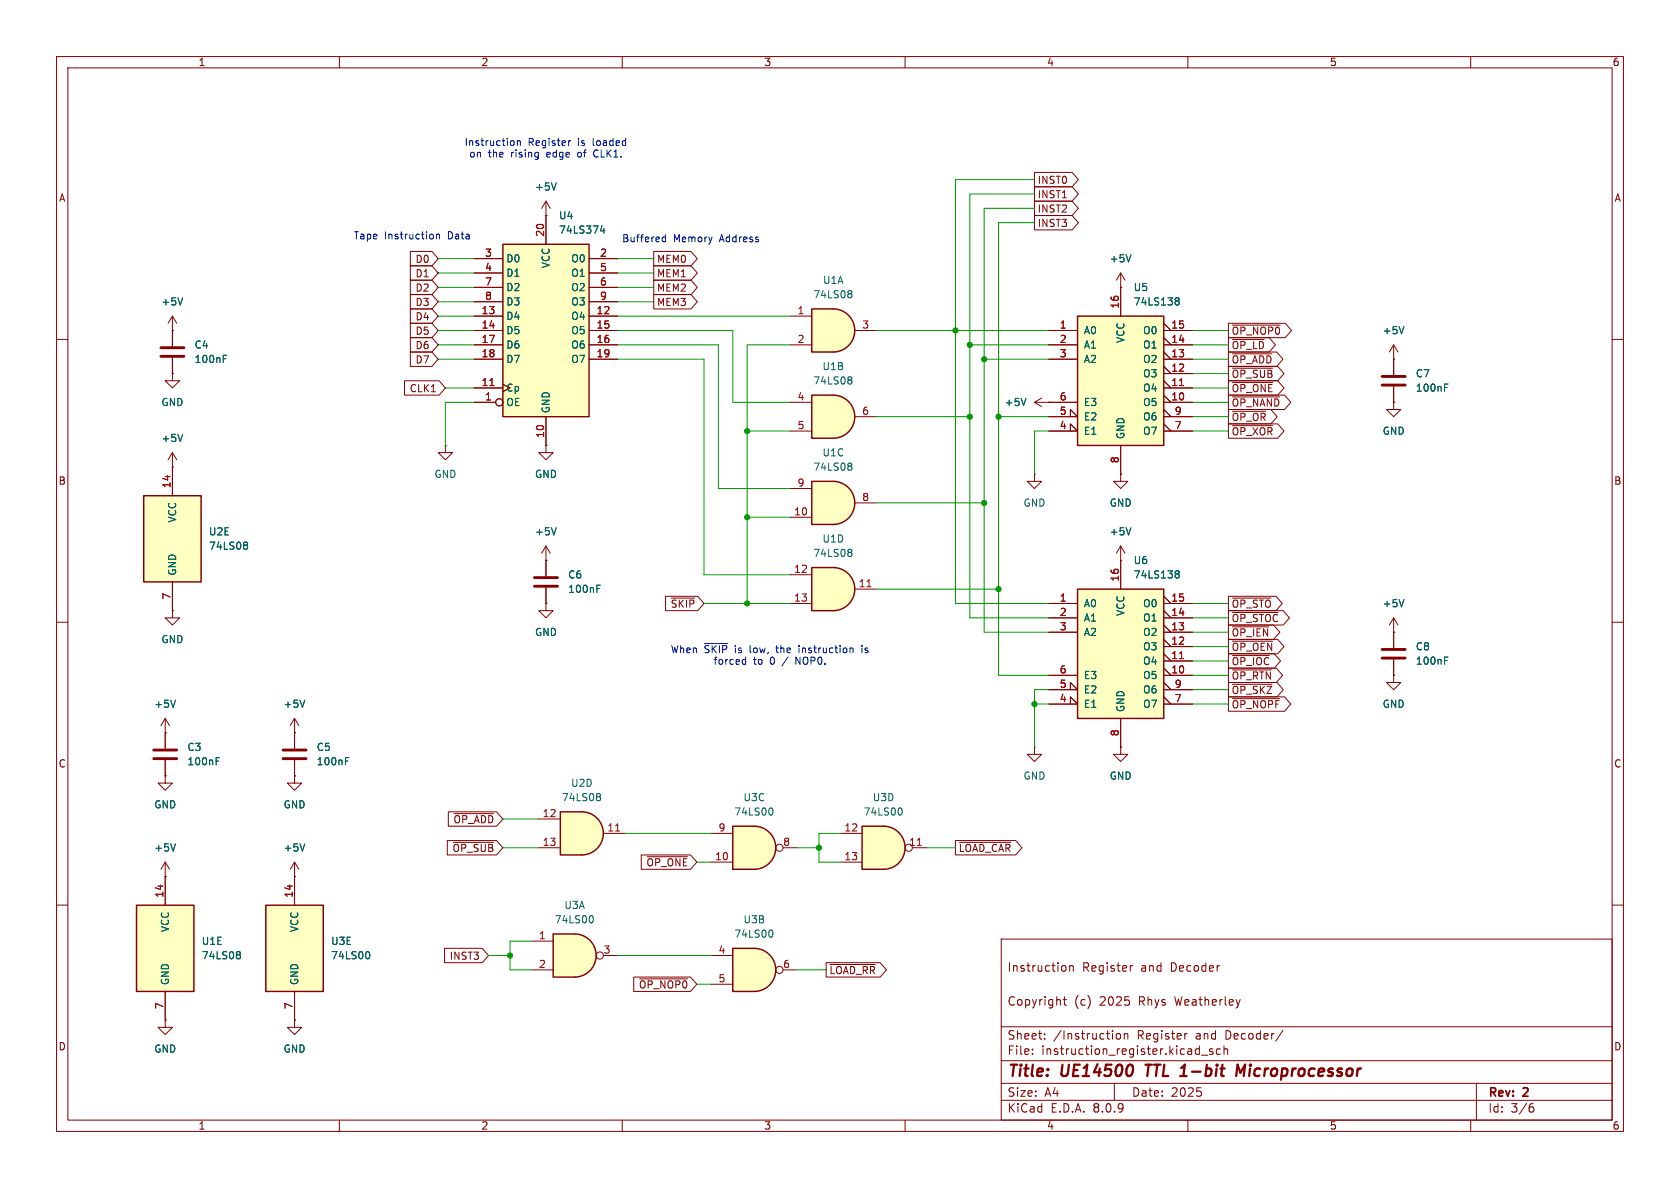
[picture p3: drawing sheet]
<svg xmlns="http://www.w3.org/2000/svg" width="297mm" height="210mm" viewBox="0 0 297 210" stroke-linecap="round" stroke-linejoin="round" font-family="sans-serif">
<defs><g id="words">
<g font-size="2.8" fill="#840000">
<text x="178" y="190.9">Title:</text>
<text x="187.7" y="190.9">UE14500</text>
<text x="203.4" y="190.9">TTL 1-bit</text>
<text x="221" y="190.9">Microprocessor</text>
</g>
<g font-size="2.1" fill="#840000">
<text x="178" y="172">Instruction</text>
<text x="191.3" y="172">Register</text>
<text x="201.7" y="172">and</text>
<text x="207.1" y="172">Decoder</text>
<text x="178" y="178">Copyright</text>
<text x="189.9" y="178">(c)</text>
<text x="194.5" y="178">2025</text>
<text x="201.5" y="178">Rhys</text>
<text x="208" y="178">Weatherley</text>
<text x="178" y="184">Sheet:</text>
<text x="186.2" y="184">/Instruction</text>
<text x="201.1" y="184">Register</text>
<text x="211.5" y="184">and</text>
<text x="216.9" y="184">Decoder/</text>
<text x="178" y="186.7">File:</text>
<text x="184.1" y="186.7">instruction_register.kicad_sch</text>
<text x="178" y="196.9">KiCad</text>
<text x="178" y="194.1">Size:</text>
<text x="184.7" y="194.1">A4</text>
<text x="185.7" y="196.9">E.D.A.</text>
<text x="193.3" y="196.9">8.0.9</text>
<text x="200" y="194.1">Date:</text>
<text x="207" y="194.1">2025</text>
<text x="263" y="194.3">Rev:</text>
<text x="263" y="196.9">Id:</text>
<text x="267.1" y="196.9">3/6</text>
<text x="269.4" y="194.3">2</text>
</g>
<g font-size="1.8" fill="#840000">
<text x="35" y="11.9">1</text>
<text x="85" y="11.9">2</text>
<text x="135" y="11.9">3</text>
<text x="185" y="11.9">4</text>
<text x="235" y="11.9">5</text>
<text x="285" y="11.9">6</text>
<text x="10.3" y="35.9">A</text>
<text x="183.4" y="32.7">INST0</text>
<text x="183.4" y="35.2">INST1</text>
<text x="285.3" y="35.9">A</text>
<text x="183.4" y="40.3">INST3</text>
<text x="183.4" y="37.8">INST2</text>
<text x="73.4" y="46.7">D0</text>
<text x="116" y="46.7">MEM0</text>
<text x="73.4" y="51.8">D2</text>
<text x="73.4" y="49.2">D1</text>
<text x="116" y="51.8">MEM2</text>
<text x="116" y="49.2">MEM1</text>
<text x="73.4" y="56.8">D4</text>
<text x="73.4" y="54.3">D3</text>
<text x="73.4" y="59.4">D5</text>
<text x="116" y="54.3">MEM3</text>
<text x="217.6" y="59.4">~{OP_NOP0}</text>
<text x="73.4" y="61.9">D6</text>
<text x="73.4" y="64.5">D7</text>
<text x="217.6" y="61.9">~{OP_LD}</text>
<text x="217.6" y="64.5">~{OP_ADD}</text>
<text x="72.3" y="69.5">CLK1</text>
<text x="217.6" y="67">~{OP_SUB}</text>
<text x="217.6" y="69.5">~{OP_ONE}</text>
<text x="217.6" y="77.2">~{OP_XOR}</text>
<text x="217.6" y="72.1">~{OP_NAND}</text>
<text x="217.6" y="74.6">~{OP_OR}</text>
<text x="10.3" y="85.9">B</text>
<text x="285.3" y="85.9">B</text>
<text x="118.5" y="107.6">~{SKIP}</text>
<text x="217.6" y="107.6">~{OP_STO}</text>
<text x="217.6" y="110.2">~{OP_STOC}</text>
<text x="217.6" y="112.7">~{OP_IEN}</text>
<text x="217.6" y="117.8">~{OP_IOC}</text>
<text x="217.6" y="115.3">~{OP_OEN}</text>
<text x="217.6" y="125.4">~{OP_NOPF}</text>
<text x="217.6" y="120.3">~{OP_RTN}</text>
<text x="217.6" y="122.9">~{OP_SKZ}</text>
<text x="10.3" y="135.9">C</text>
<text x="285.3" y="135.9">C</text>
<text x="80.1" y="145.7">~{OP_ADD}</text>
<text x="79.9" y="150.8">~{OP_SUB}</text>
<text x="114.2" y="153.4">~{OP_ONE}</text>
<text x="169.4" y="150.8">~{LOAD_CAR}</text>
<text x="79.4" y="169.9">INST3</text>
<text x="146.5" y="172.4">~{LOAD_RR}</text>
<text x="112.8" y="174.9">~{OP_NOP0}</text>
<text x="10.3" y="185.9">D</text>
<text x="285.3" y="185.9">D</text>
<text x="35" y="199.9">1</text>
<text x="85" y="199.9">2</text>
<text x="135" y="199.9">3</text>
<text x="185" y="199.9">4</text>
<text x="235" y="199.9">5</text>
<text x="285" y="199.9">6</text>
</g>
<g font-size="1.8" fill="#0000c2">
<text x="82" y="26">Instruction</text>
<text x="82.8" y="28.1">on</text>
<text x="86.3" y="28.1">the</text>
<text x="90.4" y="28.1">rising</text>
<text x="93.4" y="26">Register</text>
<text x="96.9" y="28.1">edge</text>
<text x="102.3" y="26">is</text>
<text x="102.6" y="28.1">of</text>
<text x="105.1" y="26">loaded</text>
<text x="105.6" y="28.1">CLK1.</text>
<text x="62.4" y="42.5">Tape</text>
<text x="67.9" y="42.5">Instruction</text>
<text x="79.3" y="42.5">Data</text>
<text x="109.9" y="43">Buffered</text>
<text x="119" y="43">Memory</text>
<text x="127.3" y="43">Address</text>
<text x="118.5" y="115.7">When</text>
<text x="124.5" y="115.7">~{SKIP}is</text>
<text x="126" y="117.7">forced</text>
<text x="132.8" y="115.7">low,</text>
<text x="133.2" y="117.7">to</text>
<text x="136.2" y="117.7">0</text>
<text x="137.7" y="115.7">the</text>
<text x="138.6" y="117.7">/</text>
<text x="141.1" y="117.7">NOP0.</text>
<text x="141.9" y="115.7">instruction</text>
<text x="153.2" y="115.7">is</text>
</g>
<g font-size="1.8" fill="#006464">
<text x="94.5" y="33.9">+5V</text>
<text x="98.7" y="41.5">74LS374</text>
<text x="98.7" y="39">U4</text>
<text x="89.4" y="46.6">D0</text>
<text x="97.4" y="47.5" transform="rotate(-90 97.4 47.5)">VCC</text>
<text x="100.9" y="46.6">O0</text>
<text x="196.1" y="46.6">+5V</text>
<text x="89.4" y="49.1">D1</text>
<text x="89.4" y="51.7">D2</text>
<text x="100.9" y="49.1">O1</text>
<text x="100.9" y="51.7">O2</text>
<text x="143.7" y="52.9">74LS08</text>
<text x="145.4" y="50.4">U1A</text>
<text x="200.3" y="51.7">U5</text>
<text x="28.4" y="54.2">+5V</text>
<text x="89.4" y="56.7">D4</text>
<text x="89.4" y="59.3">D5</text>
<text x="89.4" y="54.2">D3</text>
<text x="100.9" y="56.7">O4</text>
<text x="100.9" y="59.3">O5</text>
<text x="100.9" y="54.2">O3</text>
<text x="191.5" y="59.3">A0</text>
<text x="200.3" y="54.2">74LS138</text>
<text x="202" y="59.3">O0</text>
<text x="244.3" y="59.3">+5V</text>
<text x="34.3" y="61.8">C4</text>
<text x="34.3" y="64.4">100nF</text>
<text x="89.4" y="61.8">D6</text>
<text x="89.4" y="64.4">D7</text>
<text x="100.9" y="61.8">O6</text>
<text x="100.9" y="64.4">O7</text>
<text x="145.3" y="65.6">U1B</text>
<text x="191.5" y="61.8">A1</text>
<text x="191.5" y="64.4">A2</text>
<text x="199" y="60.7" transform="rotate(-90 199 60.7)">VCC</text>
<text x="202" y="64.4">O2</text>
<text x="202" y="61.8">O1</text>
<text x="28.4" y="72">GND</text>
<text x="89.4" y="72">OE</text>
<text x="89.4" y="69.4">Cp</text>
<text x="143.7" y="68.2">74LS08</text>
<text x="177.5" y="72">+5V</text>
<text x="191.5" y="72">E3</text>
<text x="202" y="72">O5</text>
<text x="202" y="69.4">O4</text>
<text x="202" y="66.9">O3</text>
<text x="250.2" y="66.9">C7</text>
<text x="250.2" y="69.4">100nF</text>
<text x="97.4" y="73.2" transform="rotate(-90 97.4 73.2)">GND</text>
<text x="191.5" y="77.1">E1</text>
<text x="191.5" y="74.5">E2</text>
<text x="199" y="77.7" transform="rotate(-90 199 77.7)">GND</text>
<text x="202" y="77.1">O7</text>
<text x="202" y="74.5">O6</text>
<text x="244.3" y="77.1">GND</text>
<text x="28.4" y="78.3">+5V</text>
<text x="143.7" y="83.4">74LS08</text>
<text x="145.3" y="80.9">U1C</text>
<text x="76.7" y="84.7">GND</text>
<text x="94.5" y="84.7">GND</text>
<text x="180.8" y="89.8">GND</text>
<text x="196.1" y="89.8">GND</text>
<text x="31.3" y="92.5" transform="rotate(-90 31.3 92.5)">VCC</text>
<text x="36.8" y="94.8">U2E</text>
<text x="94.5" y="94.8">+5V</text>
<text x="196.1" y="94.8">+5V</text>
<text x="31.3" y="101.9" transform="rotate(-90 31.3 101.9)">GND</text>
<text x="36.8" y="97.4">74LS08</text>
<text x="143.7" y="98.7">74LS08</text>
<text x="145.3" y="96.1">U1D</text>
<text x="200.3" y="99.9">U6</text>
<text x="100.3" y="102.5">C6</text>
<text x="100.3" y="105">100nF</text>
<text x="191.5" y="107.5">A0</text>
<text x="200.3" y="102.5">74LS138</text>
<text x="202" y="107.5">O0</text>
<text x="244.3" y="107.5">+5V</text>
<text x="28.4" y="113.9">GND</text>
<text x="94.5" y="112.6">GND</text>
<text x="191.5" y="110.1">A1</text>
<text x="191.5" y="112.6">A2</text>
<text x="199" y="109" transform="rotate(-90 199 109)">VCC</text>
<text x="202" y="112.6">O2</text>
<text x="202" y="110.1">O1</text>
<text x="202" y="117.7">O4</text>
<text x="202" y="115.2">O3</text>
<text x="250.2" y="115.2">C8</text>
<text x="250.2" y="117.7">100nF</text>
<text x="27.2" y="125.3">+5V</text>
<text x="50" y="125.3">+5V</text>
<text x="191.5" y="125.3">E1</text>
<text x="191.5" y="122.8">E2</text>
<text x="191.5" y="120.2">E3</text>
<text x="199" y="126" transform="rotate(-90 199 126)">GND</text>
<text x="202" y="120.2">O5</text>
<text x="202" y="125.3">O7</text>
<text x="202" y="122.8">O6</text>
<text x="244.3" y="125.3">GND</text>
<text x="33" y="132.9">C3</text>
<text x="33" y="135.5">100nF</text>
<text x="55.9" y="132.9">C5</text>
<text x="55.9" y="135.5">100nF</text>
<text x="27.2" y="143.1">GND</text>
<text x="50" y="143.1">GND</text>
<text x="99.2" y="141.8">74LS08</text>
<text x="100.9" y="139.3">U2D</text>
<text x="131.3" y="141.8">U3C</text>
<text x="154.2" y="141.8">U3D</text>
<text x="180.8" y="138">GND</text>
<text x="196.1" y="138">GND</text>
<text x="129.7" y="144.4">74LS00</text>
<text x="152.6" y="144.4">74LS00</text>
<text x="27.2" y="150.7">+5V</text>
<text x="50" y="150.7">+5V</text>
<text x="99.7" y="160.9">U3A</text>
<text x="30.1" y="164.9" transform="rotate(-90 30.1 164.9)">VCC</text>
<text x="35.6" y="167.2">U1E</text>
<text x="52.9" y="164.9" transform="rotate(-90 52.9 164.9)">VCC</text>
<text x="58.4" y="167.2">U3E</text>
<text x="98" y="163.4">74LS00</text>
<text x="129.7" y="166">74LS00</text>
<text x="131.3" y="163.4">U3B</text>
<text x="35.6" y="169.8">74LS08</text>
<text x="58.4" y="169.8">74LS00</text>
<text x="30.1" y="174.2" transform="rotate(-90 30.1 174.2)">GND</text>
<text x="52.9" y="174.2" transform="rotate(-90 52.9 174.2)">GND</text>
<text x="27.2" y="186.3">GND</text>
<text x="50" y="186.3">GND</text>
</g>
<g font-size="1.8" fill="#a90000">
<text x="96.3" y="42" transform="rotate(-90 96.3 42)">20</text>
<text x="85.7" y="45.5">3</text>
<text x="106" y="45.5">2</text>
<text x="85.7" y="48">4</text>
<text x="85.7" y="50.5">7</text>
<text x="85.7" y="53.1">8</text>
<text x="106" y="48">5</text>
<text x="106" y="50.5">6</text>
<text x="106" y="53.1">9</text>
<text x="85" y="55.6">13</text>
<text x="85" y="58.2">14</text>
<text x="105.4" y="55.6">12</text>
<text x="105.4" y="58.2">15</text>
<text x="140.9" y="55.6">1</text>
<text x="152.3" y="58.2">3</text>
<text x="187.3" y="58.2">1</text>
<text x="197.9" y="54.7" transform="rotate(-90 197.9 54.7)">16</text>
<text x="207" y="58.2">15</text>
<text x="85" y="60.7">17</text>
<text x="85" y="63.2">18</text>
<text x="105.4" y="60.7">16</text>
<text x="105.4" y="63.2">19</text>
<text x="140.9" y="60.7">2</text>
<text x="187.3" y="60.7">2</text>
<text x="187.3" y="63.2">3</text>
<text x="207" y="65.8">12</text>
<text x="207" y="63.2">13</text>
<text x="207" y="60.7">14</text>
<text x="85" y="68.3">11</text>
<text x="85.7" y="70.9">1</text>
<text x="140.9" y="70.9">4</text>
<text x="187.3" y="70.9">6</text>
<text x="207" y="70.9">10</text>
<text x="207" y="68.3">11</text>
<text x="96.3" y="77.5" transform="rotate(-90 96.3 77.5)">10</text>
<text x="140.9" y="75.9">5</text>
<text x="152.3" y="73.4">6</text>
<text x="187.3" y="75.9">4</text>
<text x="187.3" y="73.4">5</text>
<text x="207.6" y="75.9">7</text>
<text x="207.6" y="73.4">9</text>
<text x="197.9" y="82" transform="rotate(-90 197.9 82)">8</text>
<text x="30.2" y="86.4" transform="rotate(-90 30.2 86.4)">14</text>
<text x="140.9" y="86.1">9</text>
<text x="152.3" y="88.6">8</text>
<text x="140.3" y="91.2">10</text>
<text x="140.3" y="101.3">12</text>
<text x="30.2" y="106.1" transform="rotate(-90 30.2 106.1)">7</text>
<text x="140.3" y="106.4">13</text>
<text x="151.7" y="103.9">11</text>
<text x="187.3" y="106.4">1</text>
<text x="197.9" y="102.9" transform="rotate(-90 197.9 102.9)">16</text>
<text x="207" y="106.4">15</text>
<text x="187.3" y="109">2</text>
<text x="187.3" y="111.5">3</text>
<text x="207" y="111.5">13</text>
<text x="207" y="109">14</text>
<text x="187.3" y="119.1">6</text>
<text x="207" y="119.1">10</text>
<text x="207" y="116.6">11</text>
<text x="207" y="114">12</text>
<text x="187.3" y="124.2">4</text>
<text x="187.3" y="121.7">5</text>
<text x="207.6" y="124.2">7</text>
<text x="207.6" y="121.7">9</text>
<text x="197.9" y="130.2" transform="rotate(-90 197.9 130.2)">8</text>
<text x="95.8" y="144.5">12</text>
<text x="95.8" y="149.6">13</text>
<text x="107.3" y="147.1">11</text>
<text x="126.9" y="147.1">9</text>
<text x="138.4" y="149.6">8</text>
<text x="149.2" y="147.1">12</text>
<text x="160.6" y="149.6">11</text>
<text x="126.3" y="152.1">10</text>
<text x="149.2" y="152.1">13</text>
<text x="29" y="158.8" transform="rotate(-90 29 158.8)">14</text>
<text x="51.8" y="158.8" transform="rotate(-90 51.8 158.8)">14</text>
<text x="95.2" y="166.1">1</text>
<text x="95.2" y="171.2">2</text>
<text x="106.6" y="168.7">3</text>
<text x="126.9" y="168.7">4</text>
<text x="126.9" y="173.7">5</text>
<text x="138.4" y="171.2">6</text>
<text x="29" y="178.5" transform="rotate(-90 29 178.5)">7</text>
<text x="51.8" y="178.5" transform="rotate(-90 51.8 178.5)">7</text>
</g>
</g></defs>
<g fill="none" stroke="#840000" stroke-width=".18">
<path d="M10 10h277v190h-277zM12 12h273v186h-273zM60 10v2M110 10v2M160 10v2M210 10v2M260 10v2M10 60h2M285 60h2M10 110h2M285 110h2M10 160h2"/>
<path d="M177 166h108v32h-108zM188 176.7h.5M188.2 176.2v1.3l.3 .2M188.2 170.7l.3 .3v.4l-.3 .3M189.1 170.8l.2-.1 .4 .1v.9M189.1 170.7v1M199.8 170.7v1M200.2 170.7l-.2 .1-.2 .2M285 160h2M60 198v2M110 198v2M160 198v2"/>
<path d="M177 194.5h108M177 191.5h108M177 187.5h108M177 181.5h108M182.5 186.3v.1M182.5 185.5v.1M184.7 183.6v.1M184.7 182.8v.1M197 191.5v3M197.5 182.8l.3-.1 .3 .3v.4l-.3 .3-.3-.1-.2-.2v-.4zM198.7 182.8l.3-.1 .3 .1 .1 .9M198.7 182.7v1"/>
<path d="M209.9 182.7l-.3 .1M210 198v2M211.6 192.3h.7M212.2 192.9l.2 .3-.2 .5M212.4 186.5h1.1M214.4 185.5l-.4-.1-.2 .2 .1 .2 .5 .2v.3h-.6M215.7 185.5l-.4-.1-.3 .3v.4l.2 .2h.5M216.4 185.5l.2-.1 .4 .1v.9M216.4 184.9v1.5M226.8 182.1l-1.3 2M260 198v2M261 191.5v6.5"/>
<path d="M270.6 195.7h.4l.2 .3-.1 .5-.5 .1M271 195.1l-.4 .1"/>
</g>
<path d="M202.5 188.2h1.1M203.1 188.2l-.3 2M218.5 190.2l.3-2 .5 1.4 .8-1.4-.2 2" fill="none" stroke="#840000" stroke-width=".4"/>
<path d="M133.3 167.6a3.8 3.8 0 0 1 3.8 3.9 3.8 3.8 0 0 1-3.8 3.8z" fill="#ffffc2" stroke="#ffffc2" stroke-width=".18"/>
<path d="M129.5 167.6h3.8v7.7h-3.8z" fill="#ffffc2"/>
<path d="M129.5 167.6h3.8a3.8 3.8 0 0 1 3.8 3.9 3.8 3.8 0 0 1-3.8 3.8h-3.8z" fill="none" stroke="#840000" stroke-width=".25"/>
<g fill="none" stroke="#840000" stroke-width=".18">
<path d="M30.5 58.4v2.8M30.5 63.2v2.8M125.7 168.9h3.8M125.7 174h3.8M138.4 171.5h2.6"/>
<circle cx="137.8" cy="171.4" r=".63"/>
</g>
<path d="M39.5 63.4h.4M39.5 62.8h.6M136.3 164.4a.79 .79 0 0 1 0 1.3" fill="none" stroke="#006464" stroke-width=".18"/>
<path d="M28.4 63h4.1M28.4 61.5h4.1" fill="none" stroke="#840000" stroke-width=".51"/>
<path d="M101.6 165.1a3.8 3.8 0 0 1 3.8 3.8 3.8 3.8 0 0 1-3.8 3.8z" fill="#ffffc2" stroke="#ffffc2" stroke-width=".18"/>
<path d="M97.8 165.1h3.8v7.6h-3.8z" fill="#ffffc2"/>
<path d="M97.8 165.1h3.8a3.8 3.8 0 0 1 3.8 3.8 3.8 3.8 0 0 1-3.8 3.8h-3.8z" fill="none" stroke="#840000" stroke-width=".25"/>
<g fill="none" stroke="#840000" stroke-width=".18">
<path d="M94 166.4h3.8M94 171.5h3.8M106.7 168.9h2.5"/>
<circle cx="106" cy="168.9" r=".63"/>
</g>
<path d="M104.6 161.9a.79 .79 0 0 1 0 1.2" fill="none" stroke="#006464" stroke-width=".18"/>
<path d="M102.9 143.5a3.8 3.8 0 0 1 3.8 3.8 3.8 3.8 0 0 1-3.8 3.8z" fill="#ffffc2" stroke="#ffffc2" stroke-width=".18"/>
<path d="M99.1 143.5h3.8v7.6h-3.8z" fill="#ffffc2"/>
<path d="M99.1 143.5h3.8a3.8 3.8 0 0 1 3.8 3.8 3.8 3.8 0 0 1-3.8 3.8h-3.8z" fill="none" stroke="#840000" stroke-width=".25"/>
<path d="M95.2 144.8h3.9M95.2 149.9h3.9M106.7 147.3h3.8" fill="none" stroke="#840000" stroke-width=".18"/>
<path d="M108.8 146.9h.8" fill="none" stroke="#a90000" stroke-width=".18"/>
<path d="M105.7 140.3h.2l.3 .2-.3 .3M105.7 140.8h.2M105.9 140.8l.3 .3v.2l-.2 .2h-.3" fill="none" stroke="#006464" stroke-width=".18"/>
<path d="M25.4 87.6h10.2v15.3h-10.2z" fill="#ffffc2"/>
<path d="M25.4 87.6h10.2v15.3h-10.2z" fill="none" stroke="#840000" stroke-width=".25"/>
<path d="M30.5 66v1.3h1.2l-1.2 1.3-1.3-1.3h1.3M30.5 66h.1M30.5 82.6h.1M30.5 80v7.6M30.5 80l-.8 1.3M30.5 80l.7 1.3M30.5 102.9v5.1" fill="none" stroke="#840000" stroke-width=".18"/>
<path d="M32.3 76.8l-.4 1.2M43.3 95.8h.2l.3 .3-.3 .3M43.3 96.4h.2M43.5 96.4l.3 .2v.3l-.1 .1-.4 .1" fill="none" stroke="#006464" stroke-width=".18"/>
<path d="M147.3 100.3a3.8 3.8 0 0 1 3.8 3.8 3.8 3.8 0 0 1-3.8 3.9z" fill="#ffffc2" stroke="#ffffc2" stroke-width=".18"/>
<path d="M143.5 100.3h3.8v7.7h-3.8z" fill="#ffffc2"/>
<path d="M143.5 100.3h3.8a3.8 3.8 0 0 1 3.8 3.8 3.8 3.8 0 0 1-3.8 3.9h-3.8z" fill="none" stroke="#840000" stroke-width=".25"/>
<g fill="none" stroke="#840000" stroke-width=".18">
<path d="M30.5 58.4h.1M30.5 55.9l-.8 1.3M30.5 55.9v2.5M30.5 55.9l.7 1.3M246.4 63.5h.1M246.4 61v5.3M246.4 68.3v2.8M246.4 61l-.8 1.2M246.4 61l.7 1.2M30.5 108v1.2h1.2l-1.2 1.3-1.3-1.3h1.3M30.5 108h.1M139.7 101.6h3.8"/>
<path d="M139.7 106.7h3.8M151.1 104.1h3.8"/>
</g>
<path d="M153.3 103.7h.7" fill="none" stroke="#a90000" stroke-width=".18"/>
<path d="M32.3 52.6l-.4 1.3M248.2 57.7l-.4 1.3M255.4 68.5h.4M255.4 67.9h.6M150.1 97.1h.3l.2 .2-.2 .3M150.1 97.6h.3M150.4 97.6l.2 .3v.2l-.1 .2-.4 .1" fill="none" stroke="#006464" stroke-width=".18"/>
<path d="M244.3 68.1h4.1M244.3 66.5h4.1" fill="none" stroke="#840000" stroke-width=".51"/>
<path d="M156.2 146.1a3.8 3.8 0 0 1 3.8 3.8 3.8 3.8 0 0 1-3.8 3.8z" fill="#ffffc2" stroke="#ffffc2" stroke-width=".18"/>
<path d="M152.4 146.1h3.8v7.6h-3.8z" fill="#ffffc2"/>
<path d="M152.4 146.1h3.8a3.8 3.8 0 0 1 3.8 3.8 3.8 3.8 0 0 1-3.8 3.8h-3.8z" fill="none" stroke="#840000" stroke-width=".25"/>
<g fill="none" stroke="#840000" stroke-width=".18">
<path d="M246.4 71.1v1.3h1.2l-1.2 1.3-1.3-1.3h1.3M246.4 71.1h.1M148.6 147.3h3.8M148.6 152.4h3.8M161.3 149.9h2.5"/>
<circle cx="160.7" cy="149.9" r=".63"/>
</g>
<path d="M162.2 149.4h.7" fill="none" stroke="#a90000" stroke-width=".18"/>
<path d="M159.2 142.8a.79 .79 0 0 1 0 1.3" fill="none" stroke="#006464" stroke-width=".18"/>
<path d="M88.9 43.2h15.2v30.5h-15.2z" fill="#ffffc2"/>
<path d="M88.9 43.2h15.2v30.5h-15.2z" fill="none" stroke="#840000" stroke-width=".25"/>
<g fill="none" stroke="#840000" stroke-width=".18">
<path d="M96.5 38.1v5.1M83.8 55.9h5.1M83.8 58.4h5.1M83.8 45.7h5.1M83.8 48.3h5.1M83.8 50.8h5.1M83.8 53.3h5.1M104.1 55.9h5.1M104.1 58.4h5.1M104.1 45.7h5.1M104.1 48.3h5.1M104.1 50.8h5.1"/>
<path d="M104.1 53.3h5.1M83.8 71.1h3.8M83.8 68.6h5.1M83.8 61h5.1M83.8 63.5h5.1M96.5 73.7v5M104.1 61h5.1M104.1 63.5h5.1M29.2 129.5h.1M29.2 127l-.8 1.3M29.2 127v2.5M29.2 127l.8 1.3"/>
<circle cx="88.3" cy="71.1" r=".63"/>
</g>
<path d="M86.6 68.2h.7" fill="none" stroke="#a90000" stroke-width=".18"/>
<path d="M106.4 39.9l-.3 .9h.8M106.7 40.4v.8M31 123.8l-.4 1.2" fill="none" stroke="#006464" stroke-width=".18"/>
<path d="M190.5 104.1h15.2v22.9h-15.2z" fill="#ffffc2"/>
<path d="M190.5 104.1h15.2v22.9h-15.2z" fill="none" stroke="#840000" stroke-width=".25"/>
<g fill="none" stroke="#840000" stroke-width=".18">
<path d="M182.9 71.1l1.2 .8M182.9 71.1h2.5M184.1 70.4l-1.2 .7M185.4 71.1h.1M96.5 99.1h.1M96.5 96.5l-.7 1.3M96.5 96.5v5.4M96.5 96.5l.8 1.3M182.9 83.8v1.3h1.2l-1.2 1.3-1.3-1.3h1.3M182.9 83.8h.1M198.1 99.1v5M96.5 106.7v1.3h1.3l-1.3 1.2-1.3-1.2h1.3"/>
<path d="M96.5 106.7h.1M96.5 103.9v2.8M185.4 106.7h5.1M185.4 119.4h5.1M185.4 111.8h5.1M185.4 109.2h5.1M205.7 106.7h5.1M205.7 119.4h5.1M205.7 118.1l1.3 1.3M205.7 116.8h5.1M205.7 115.6l1.3 1.2M205.7 114.3h5.1"/>
<path d="M205.7 113l1.3 1.3M205.7 111.8h5.1M205.7 110.5l1.3 1.3M205.7 109.2h5.1M205.7 108l1.3 1.2M205.7 105.4l1.3 1.3M185.4 124.5h5.1l-1.3-1.3v1.3M185.4 121.9h5.1l-1.3-1.2v1.2M198.1 127v5.1M205.7 124.5h5.1M205.7 121.9h5.1M205.7 123.2l1.3 1.3"/>
<path d="M205.7 120.7l1.3 1.2"/>
</g>
<path d="M208.5 116.4h.7" fill="none" stroke="#a90000" stroke-width=".18"/>
<path d="M181.4 70.4l-.4 1.3M98.3 93.3l-.4 1.3M105.5 104.1h.4M105.5 103.4h.6M207.9 101.4l.1 .1M207.9 101l.3-.1 .2 .1 .1 .2-.3 .3M208 101.5h.2M208 101.5h-.1M208.2 101.5l.3 .2-.1 .4-.2 .1-.3-.1" fill="none" stroke="#006464" stroke-width=".18"/>
<path d="M94.5 103.6h4.1M94.5 102.1h4.1" fill="none" stroke="#840000" stroke-width=".51"/>
<path d="M190.5 55.9h15.2v22.8h-15.2z" fill="#ffffc2"/>
<path d="M190.5 55.9h15.2v22.8h-15.2z" fill="none" stroke="#840000" stroke-width=".25"/>
<g fill="none" stroke="#840000" stroke-width=".18">
<path d="M185.4 58.4h5.1M198.1 50.8h.1M198.1 48.3v7.6M198.1 48.3l-.7 1.2M198.1 48.3l.8 1.2M205.7 58.4h5.1M205.7 59.7l1.3 1.3M205.7 57.2l1.3 1.2M185.4 76.2h5.1l-1.3-1.3v1.3M185.4 73.7h5.1l-1.3-1.3v1.3M185.4 71.1h5.1M185.4 63.5h5.1"/>
<path d="M185.4 61h5.1M198.1 78.7v5.1M205.7 71.1h5.1M205.7 69.9l1.3 1.2M205.7 68.6h5.1M205.7 67.3l1.3 1.3M205.7 66h5.1M205.7 64.8l1.3 1.2M205.7 63.5h5.1M205.7 62.2l1.3 1.3M205.7 61h5.1M205.7 76.2h5.1"/>
<path d="M205.7 73.7h5.1M205.7 74.9l1.3 1.3M205.7 72.4l1.3 1.3M246.4 111.8h.1M246.4 119.4v1.3h1.2l-1.2 1.2-1.3-1.2h1.3M246.4 119.4h.1M246.4 109.2l-.8 1.3M246.4 109.2v2.6M246.4 109.2l.7 1.3"/>
</g>
<path d="M208.5 68.2h.7" fill="none" stroke="#a90000" stroke-width=".18"/>
<path d="M199.9 45l-.4 1.3M207.9 53.1l.1 .1M207.9 52.7l.3-.1 .2 .2 .1 .2-.3 .2M208 53.2h.2M208 53.2l-.1 .1M208.2 53.2l.3 .2-.1 .4-.2 .1h-.3M248.2 106l-.4 1.3" fill="none" stroke="#006464" stroke-width=".18"/>
<path d="M147.3 54.6a3.8 3.8 0 0 1 3.8 3.8 3.8 3.8 0 0 1-3.8 3.8z" fill="#ffffc2" stroke="#ffffc2" stroke-width=".18"/>
<path d="M143.5 54.6h3.8v7.6h-3.8z" fill="#ffffc2"/>
<path d="M143.5 54.6h3.8a3.8 3.8 0 0 1 3.8 3.8 3.8 3.8 0 0 1-3.8 3.8h-3.8z" fill="none" stroke="#840000" stroke-width=".25"/>
<path d="M139.7 55.9h3.8M151.1 58.4h3.8M139.7 61h3.8" fill="none" stroke="#840000" stroke-width=".18"/>
<path d="M150.1 51.4h.3l.2 .2-.2 .3M150.1 51.9h.3M150.4 51.9l.2 .3v.2l-.1 .2h-.4" fill="none" stroke="#006464" stroke-width=".18"/>
<path d="M147.3 85.1a3.8 3.8 0 0 1 3.8 3.8 3.8 3.8 0 0 1-3.8 3.8z" fill="#ffffc2" stroke="#ffffc2" stroke-width=".18"/>
<path d="M143.5 85.1h3.8v7.6h-3.8z" fill="#ffffc2"/>
<path d="M143.5 85.1h3.8a3.8 3.8 0 0 1 3.8 3.8 3.8 3.8 0 0 1-3.8 3.8h-3.8z" fill="none" stroke="#840000" stroke-width=".25"/>
<path d="M139.7 91.4h3.8M139.7 86.4h3.8M151.1 88.9h3.8" fill="none" stroke="#840000" stroke-width=".18"/>
<path d="M150.1 81.9h.3l.2 .2-.2 .3M150.1 82.4h.3M150.4 82.4l.2 .2v.3l-.1 .2h-.4" fill="none" stroke="#006464" stroke-width=".18"/>
<path d="M147.3 69.9a3.8 3.8 0 0 1 3.8 3.8 3.8 3.8 0 0 1-3.8 3.8z" fill="#ffffc2" stroke="#ffffc2" stroke-width=".18"/>
<path d="M143.5 69.9h3.8v7.6h-3.8z" fill="#ffffc2"/>
<path d="M143.5 69.9h3.8a3.8 3.8 0 0 1 3.8 3.8 3.8 3.8 0 0 1-3.8 3.8h-3.8z" fill="none" stroke="#840000" stroke-width=".25"/>
<path d="M139.7 71.1h3.8M139.7 76.2h3.8M151.1 73.7h3.8M246.4 111.8v2.8M246.4 116.6v2.8M52.1 137.2v1.2h1.2l-1.2 1.3-1.3-1.3h1.3M52.1 137.2h.1" fill="none" stroke="#840000" stroke-width=".18"/>
<path d="M150.1 66.6h.3l.2 .3-.2 .3M150.1 67.2h.3M150.4 67.2l.2 .2v.2l-.1 .2-.4 .1M255.4 116.8h.4M255.4 116.1h.6" fill="none" stroke="#006464" stroke-width=".18"/>
<path d="M244.3 116.3h4.1M244.3 114.8h4.1" fill="none" stroke="#840000" stroke-width=".51"/>
<path d="M47 160h10.1v15.3h-10.1z" fill="#ffffc2"/>
<path d="M47 160h10.1v15.3h-10.1z" fill="none" stroke="#840000" stroke-width=".25"/>
<g fill="none" stroke="#840000" stroke-width=".18">
<path d="M96.5 38.1h.1M96.5 35.6l-.7 1.2M96.5 35.6v2.5M96.5 35.6l.8 1.2M198.1 99.1h.1M198.1 83.8v1.3h1.3l-1.3 1.3-1.3-1.3h1.3M198.1 83.8h.1M198.1 96.5l-.7 1.3M198.1 96.5v2.6M198.1 96.5l.8 1.3M29.2 137.2v1.2h1.3l-1.3 1.3-1.3-1.3h1.3M29.2 137.2h.1"/>
<path d="M29.2 129.5v2.8M29.2 134.4v2.8M52.1 129.5h.1M52.1 127v5.3M52.1 134.4v2.8M52.1 127l-.8 1.3M52.1 127l.7 1.3M182.9 132.1v1.3h1.2l-1.2 1.2-1.3-1.2h1.3M182.9 132.1h.1M198.1 132.1v1.3h1.3l-1.3 1.2-1.3-1.2h1.3M198.1 132.1h.1M52.1 154.9h.1"/>
<path d="M52.1 152.4v7.6M52.1 152.4l-.8 1.3M52.1 152.4l.7 1.3M52.1 175.3v5M29.2 180.3v1.3h1.3l-1.3 1.3-1.3-1.3h1.3M29.2 180.3h.1M52.1 180.3v1.3h1.2l-1.2 1.3-1.3-1.3h1.3M52.1 180.3h.1"/>
</g>
<path d="M98.3 32.3l-.4 1.3M199.9 93.3l-.4 1.3M38.2 134.5h.4M38.2 133.9h.6M53.9 123.8l-.4 1.2M61.1 134.5h.4M61.1 133.9h.6M53.9 149.2l-.4 1.2M65.1 168.2a.79 .79 0 0 1 0 1.3" fill="none" stroke="#006464" stroke-width=".18"/>
<path d="M27.2 134.1h4M27.2 132.6h4M50 134.1h4.1M50 132.6h4.1" fill="none" stroke="#840000" stroke-width=".51"/>
<path d="M133.3 146.1a3.8 3.8 0 0 1 3.8 3.8 3.8 3.8 0 0 1-3.8 3.8z" fill="#ffffc2" stroke="#ffffc2" stroke-width=".18"/>
<path d="M129.5 146.1h3.8v7.6h-3.8z" fill="#ffffc2"/>
<path d="M129.5 146.1h3.8a3.8 3.8 0 0 1 3.8 3.8 3.8 3.8 0 0 1-3.8 3.8h-3.8z" fill="none" stroke="#840000" stroke-width=".25"/>
<g fill="none" stroke="#840000" stroke-width=".18">
<path d="M78.7 78.7v1.3h1.3l-1.3 1.3-1.2-1.3h1.2M78.7 78.7h.1M96.5 78.7v1.3h1.3l-1.3 1.3-1.3-1.3h1.3M96.5 78.7h.1M125.7 152.4h3.8M125.7 147.3h3.8M138.4 149.9h2.6"/>
<circle cx="137.8" cy="149.9" r=".63"/>
</g>
<path d="M136.3 142.8a.79 .79 0 0 1 0 1.3" fill="none" stroke="#006464" stroke-width=".18"/>
<path d="M24.1 160h10.2v15.3h-10.2z" fill="#ffffc2"/>
<path d="M24.1 160h10.2v15.3h-10.2z" fill="none" stroke="#840000" stroke-width=".25"/>
<g fill="none" stroke="#840000" stroke-width=".18">
<path d="M96.5 38.1h.1M96.5 38.1v5.1M182.9 38.1h6.6l1.1 1.3-1.1 1.2h-6.6zM182.9 35.6h6.6l1.1 1.2-1.1 1.3h-6.6zM182.9 30.5h6.6l1.1 1.3-1.1 1.2h-6.6zM182.9 33h6.6l1.1 1.3-1.1 1.3h-6.6zM30.5 58.4h.1M30.5 58.4v2.8M72.5 59.7h3.9l1.1 1.3-1.1 1.2h-3.9zM72.5 54.6h3.9l1.1 1.3-1.1 1.3h-3.9zM72.5 44.4h3.9l1.1 1.3-1.1 1.3h-3.9zM72.5 49.5h3.9l1.1 1.3-1.1 1.3h-3.9z"/>
<path d="M72.5 52.1h3.9l1.1 1.2-1.1 1.3h-3.9zM72.5 47h3.9l1.1 1.3-1.1 1.2h-3.9zM72.5 57.1h3.9l1.1 1.3-1.1 1.3h-3.9zM83.8 55.9h5.1M83.8 58.4h5.1M83.8 45.7h5.1M83.8 48.3h5.1M83.8 50.8h5.1M83.8 53.3h5.1M104.1 55.9h5.1M104.1 58.4h5.1M104.1 45.7h5.1"/>
<path d="M104.1 48.3h5.1M104.1 50.8h5.1M104.1 53.3h5.1M115.6 49.5h6.6l1.1 1.3-1.1 1.3h-6.6zM115.6 44.4h6.6l1.1 1.3-1.1 1.3h-6.6zM115.6 52.1h6.6l1.1 1.2-1.1 1.3h-6.6zM115.6 47h6.6l1.1 1.3-1.1 1.2h-6.6zM185.4 58.4h5.1M198.1 50.8h.1M198.1 50.8v5.1M205.7 58.4h5.1M205.7 59.7l1.3 1.3"/>
<path d="M205.7 57.2l1.3 1.2M217.2 57.1h10l1.1 1.3-1.1 1.3h-10zM217.2 59.7h7.2l1.1 1.3-1.1 1.2h-7.2zM217.9 57.5h8.4M30.5 66h.1M30.5 63.2v2.8M71.5 67.3h6.1l1.1 1.3-1.1 1.3h-6.1zM72.5 62.2h3.9l1.1 1.3-1.1 1.3h-3.9zM83.8 71.1h3.8M83.8 68.6h5.1M83.8 61h5.1M83.8 63.5h5.1"/>
<path d="M96.5 78.7h.1M96.5 73.7v5M104.1 61h5.1M104.1 63.5h5.1M185.4 71.1h.1M185.4 76.2h5.1l-1.3-1.3v1.3M185.4 73.7h5.1l-1.3-1.3v1.3M185.4 71.1h5.1M185.4 61h5.1M185.4 63.5h5.1M198.1 78.7v5.1M205.7 71.1h5.1"/>
<path d="M205.7 68.6h5.1M205.7 61h5.1M205.7 63.5h5.1M205.7 69.9l1.3 1.2M205.7 67.3l1.3 1.3M205.7 66h5.1M205.7 64.8l1.3 1.2M205.7 62.2l1.3 1.3M205.7 76.2h5.1M205.7 73.7h5.1M205.7 74.9l1.3 1.3M205.7 72.4l1.3 1.3"/>
<path d="M217.2 64.8h8.7l1.1 1.2-1.1 1.3h-8.7zM217.2 74.9h8.7l1.1 1.3-1.1 1.3h-8.7zM217.2 69.8h9.9l1.1 1.3-1.1 1.3h-9.9zM217.2 67.3h8.7l1.1 1.3-1.1 1.3h-8.7zM217.2 72.4h7.5l1.1 1.3-1.1 1.2h-7.5zM217.2 62.2h8.5l1.1 1.3-1.1 1.3h-8.5zM217.9 60h5.6M217.9 65.1h7.1M217.9 75.2h7.1M217.9 70.2h8.3M217.9 67.6h7.1M217.9 72.7h5.9"/>
<path d="M217.9 62.5h6.9M246.4 71.1h.1M246.4 63.5h.1M246.4 63.5v2.8M246.4 68.3v2.8M30.5 82.6h.1M30.5 82.6v5M96.5 99.1h.1M96.5 99.1v2.8M198.1 83.8h.1M198.1 99.1h.1M198.1 99.1v5"/>
<path d="M30.5 108h.1M30.5 102.9v5.1M96.5 106.7h.1M96.5 103.9v2.8M117.7 105.4h5.6l1.2 1.3-1.2 1.3h-5.6zM118.7 105.7h4.1M185.4 106.7h5.1M185.4 119.4h5.1M185.4 111.8h5.1M185.4 109.2h5.1M205.7 106.7h5.1M205.7 119.4h5.1"/>
<path d="M205.7 118.1l1.3 1.3M205.7 116.8h5.1M205.7 115.6l1.3 1.2M205.7 114.3h5.1M205.7 113l1.3 1.3M205.7 111.8h5.1M205.7 110.5l1.3 1.3M205.7 109.2h5.1M205.7 108l1.3 1.2M205.7 105.4l1.3 1.3M217.2 115.6h8.1l1.1 1.2-1.1 1.3h-8.1zM217.2 105.4h8.4l1.1 1.3-1.1 1.3h-8.4z"/>
<path d="M217.2 107.9h9.6l1.2 1.3-1.2 1.3h-9.6zM217.2 113h8.7l1.1 1.3-1.1 1.3h-8.7zM217.2 110.5h8l1.1 1.3-1.1 1.2h-8zM217.2 118.1h8.4l1.2 1.3-1.2 1.3h-8.4zM217.9 115.9h6.5M217.9 105.7h6.8M217.9 108.3h8.1M217.9 113.3h7.1M217.9 110.8h6.4M217.9 118.4h6.9M246.4 119.4h.1M246.4 111.8h.1"/>
<path d="M246.4 111.8v2.8M246.4 116.6v2.8M29.2 137.2h.1M29.2 129.5h.1M29.2 129.5v2.8M29.2 134.4v2.8M52.1 137.2h.1M52.1 129.5h.1M52.1 129.5v2.8M52.1 134.4v2.8M185.4 124.5h5.1l-1.3-1.3v1.3M185.4 121.9h5.1l-1.3-1.2v1.2"/>
<path d="M198.1 132.1h.1M198.1 127v5.1M205.7 124.5h5.1M205.7 121.9h5.1M205.7 123.2l1.3 1.3M205.7 120.7l1.3 1.2M217.2 123.2h9.9l1.1 1.3-1.1 1.2h-9.9zM217.2 120.6h8.6l1.1 1.3-1.1 1.3h-8.6zM217.9 123.5h8.3M217.9 121h7M29.2 154.9h.1M29.2 152.4v7.6"/>
<path d="M29.2 152.4l-.8 1.3M29.2 152.4l.8 1.3M52.1 154.9h.1M52.1 154.9v5.1M79.1 148.6h8.7l1.1 1.3-1.1 1.2h-8.7zM79.3 143.5h8.5l1.1 1.3-1.1 1.3h-8.5zM80.1 148.9h7.1M80.3 143.8h6.9M113.4 151.1h8.7l1.1 1.3-1.1 1.3h-8.7zM114.4 151.4h7.1M168.9 148.6h10.7l1.1 1.3-1.1 1.2h-10.7zM169.6 148.9h9.1"/>
<path d="M29.2 175.3v5M52.1 175.3v5M78.6 167.6h6.6l1.2 1.3-1.2 1.3h-6.6zM112 172.7h10.1l1.1 1.3-1.1 1.3h-10.1zM113.1 173h8.4M146 170.2h9.6l1.1 1.3-1.1 1.2h-9.6zM146.8 170.5h7.9M29.2 180.3h.1M52.1 180.3h.1"/>
<circle cx="88.3" cy="71.1" r=".63"/>
</g>
<g fill="none" stroke="#006464" stroke-width=".18">
<path d="M98.3 32.3l-.4 1.3M106.4 39.9l-.3 .9h.8M32.3 52.6l-.4 1.3M106.7 40.4v.8M199.9 45l-.4 1.3M207.9 52.7l.3-.1 .2 .2 .1 .2-.3 .2M207.9 53.1l.1 .1M208 53.2h.2M208 53.2l-.1 .1M208.2 53.2l.3 .2-.1 .4-.2 .1h-.3M248.2 57.7l-.4 1.3M32.3 76.8l-.4 1.2"/>
<path d="M39.5 63.4h.4M39.5 62.8h.6M181.4 70.4l-.4 1.3M255.4 68.5h.4M255.4 67.9h.6M43.3 95.8h.2l.3 .3-.3 .3M43.3 96.4h.2M43.5 96.4l.3 .2v.3l-.1 .1-.4 .1M98.3 93.3l-.4 1.3M199.9 93.3l-.4 1.3M105.5 104.1h.4M105.5 103.4h.6"/>
<path d="M207.9 101.4l.1 .1M207.9 101l.3-.1 .2 .1 .1 .2-.3 .3M208 101.5h.2M208 101.5h-.1M208.2 101.5l.3 .2-.1 .4-.2 .1-.3-.1M248.2 106l-.4 1.3M255.4 116.8h.4M255.4 116.1h.6M31 123.8l-.4 1.2M38.2 134.5h.4M38.2 133.9h.6M53.9 123.8l-.4 1.2"/>
<path d="M61.1 134.5h.4M61.1 133.9h.6M31 149.2l-.4 1.2M53.9 149.2l-.4 1.2M42 168.2h.3l.2 .3-.2 .3M42 168.8h.3M42.3 168.8l.2 .2v.2l-.1 .2-.4 .1M65.1 168.2a.79 .79 0 0 1 0 1.3"/>
</g>
<g fill="none" stroke="#0000c2" stroke-width=".18">
<path d="M90.7 24.9l.2 .2v.4l-.2 .2M91.4 25l.2-.1h.3l.1 .8M91.4 24.9v.8M100.9 24.9l-.4 .2M105.2 26.6l-.2 .4 .2 .7M76.6 41.5v.6M77.2 41.4v.8M77.2 41.5l.1-.1 .3 .1 .1 .7M117.1 42.5l.2 .2h.4M117.7 41.5v1.2M117.7 42l-.4-.1-.2 .2M124.5 113.8h4.1"/>
<path d="M131.7 116.6h.1M131.8 116.2v1.2M131.8 117.4h-.3M141.3 114.1v.1M141.3 114.5v.9M150.3 114.6h.4l.1 .8M152.4 114.1v.1M152.4 114.5v.9"/>
</g>
<g fill="none" stroke="#009600" stroke-width=".18">
<path d="M182.9 36.8h-8.9v75h11.4M182.9 39.4h-6.4v80h8.9M182.9 34.3h-11.5v74.9h14M182.9 31.8h-14v74.9h16.5M77.5 58.4h6.3M77.5 55.9h6.3M77.5 53.3h6.3M77.5 50.8h6.3M77.5 45.7h6.3M77.5 48.3h6.3M109.2 58.4h20.3v12.7h10.2M109.2 55.9h30.5"/>
<path d="M109.2 53.3h6.4M109.2 50.8h6.4M109.2 45.7h6.4M109.2 48.3h6.4M154.9 58.4h30.5M210.8 58.4h6.4M77.5 63.5h6.3M77.5 61h6.3M78.7 68.6h5.1M83.8 71.1h-5.1v7.6M109.2 61h17.8v25.4h12.7M109.2 63.5h15.3v38.1h15.2"/>
<path d="M132.1 76.2h7.6M139.7 61h-7.6v45.7M154.9 73.7h16.5M171.4 61h14M174 63.5h11.4M176.5 73.7h8.9M185.4 76.2h-2.5v7.6M210.8 76.2h6.4M210.8 73.7h6.4M210.8 68.6h6.4M210.8 63.5h6.4M210.8 66h6.4"/>
<path d="M210.8 61h6.4M210.8 71.1h6.4M132.1 91.4h7.6M154.9 88.9h19.1M124.5 106.7h15.2M154.9 104.1h21.6M210.8 111.8h6.4M210.8 119.4h6.4M210.8 116.8h6.4M210.8 114.3h6.4M210.8 109.2h6.4M210.8 106.7h6.4"/>
<path d="M182.9 124.5h2.5M185.4 121.9h-2.5v10.2M210.8 121.9h6.4M210.8 124.5h6.4M88.9 149.9h6.3M88.9 144.8h6.3M110.5 147.3h15.2M123.2 152.4h2.5M141 149.9h3.8M148.6 147.3h-3.8v5.1h3.8M163.8 149.9h5.1M86.4 168.9h3.8"/>
<path d="M94 166.4h-3.8v5.1h3.8M109.2 168.9h16.5M123.2 174h2.5M141 171.5h5"/>
</g>
<path d="M86.6 68.2h.7M208.5 68.2h.7M208.5 116.4h.7" fill="none" stroke="#a90000" stroke-width=".18"/>
<g fill="#009600" stroke="#009600" stroke-width=".18">
<circle cx="174" cy="88.9" r=".46"/>
<circle cx="176.5" cy="104.1" r=".46"/>
<circle cx="171.4" cy="73.7" r=".46"/>
<circle cx="182.9" cy="124.5" r=".46"/>
<circle cx="144.8" cy="149.9" r=".46"/>
<circle cx="132.1" cy="106.7" r=".46"/>
<circle cx="132.1" cy="91.4" r=".46"/>
<circle cx="176.5" cy="73.7" r=".46"/>
<circle cx="174" cy="63.5" r=".46"/>
<circle cx="171.4" cy="61" r=".46"/>
<circle cx="168.9" cy="58.4" r=".46"/>
<circle cx="132.1" cy="76.2" r=".46"/>
<circle cx="90.2" cy="168.9" r=".46"/>
</g>
<use href="#words"/>
</svg>
